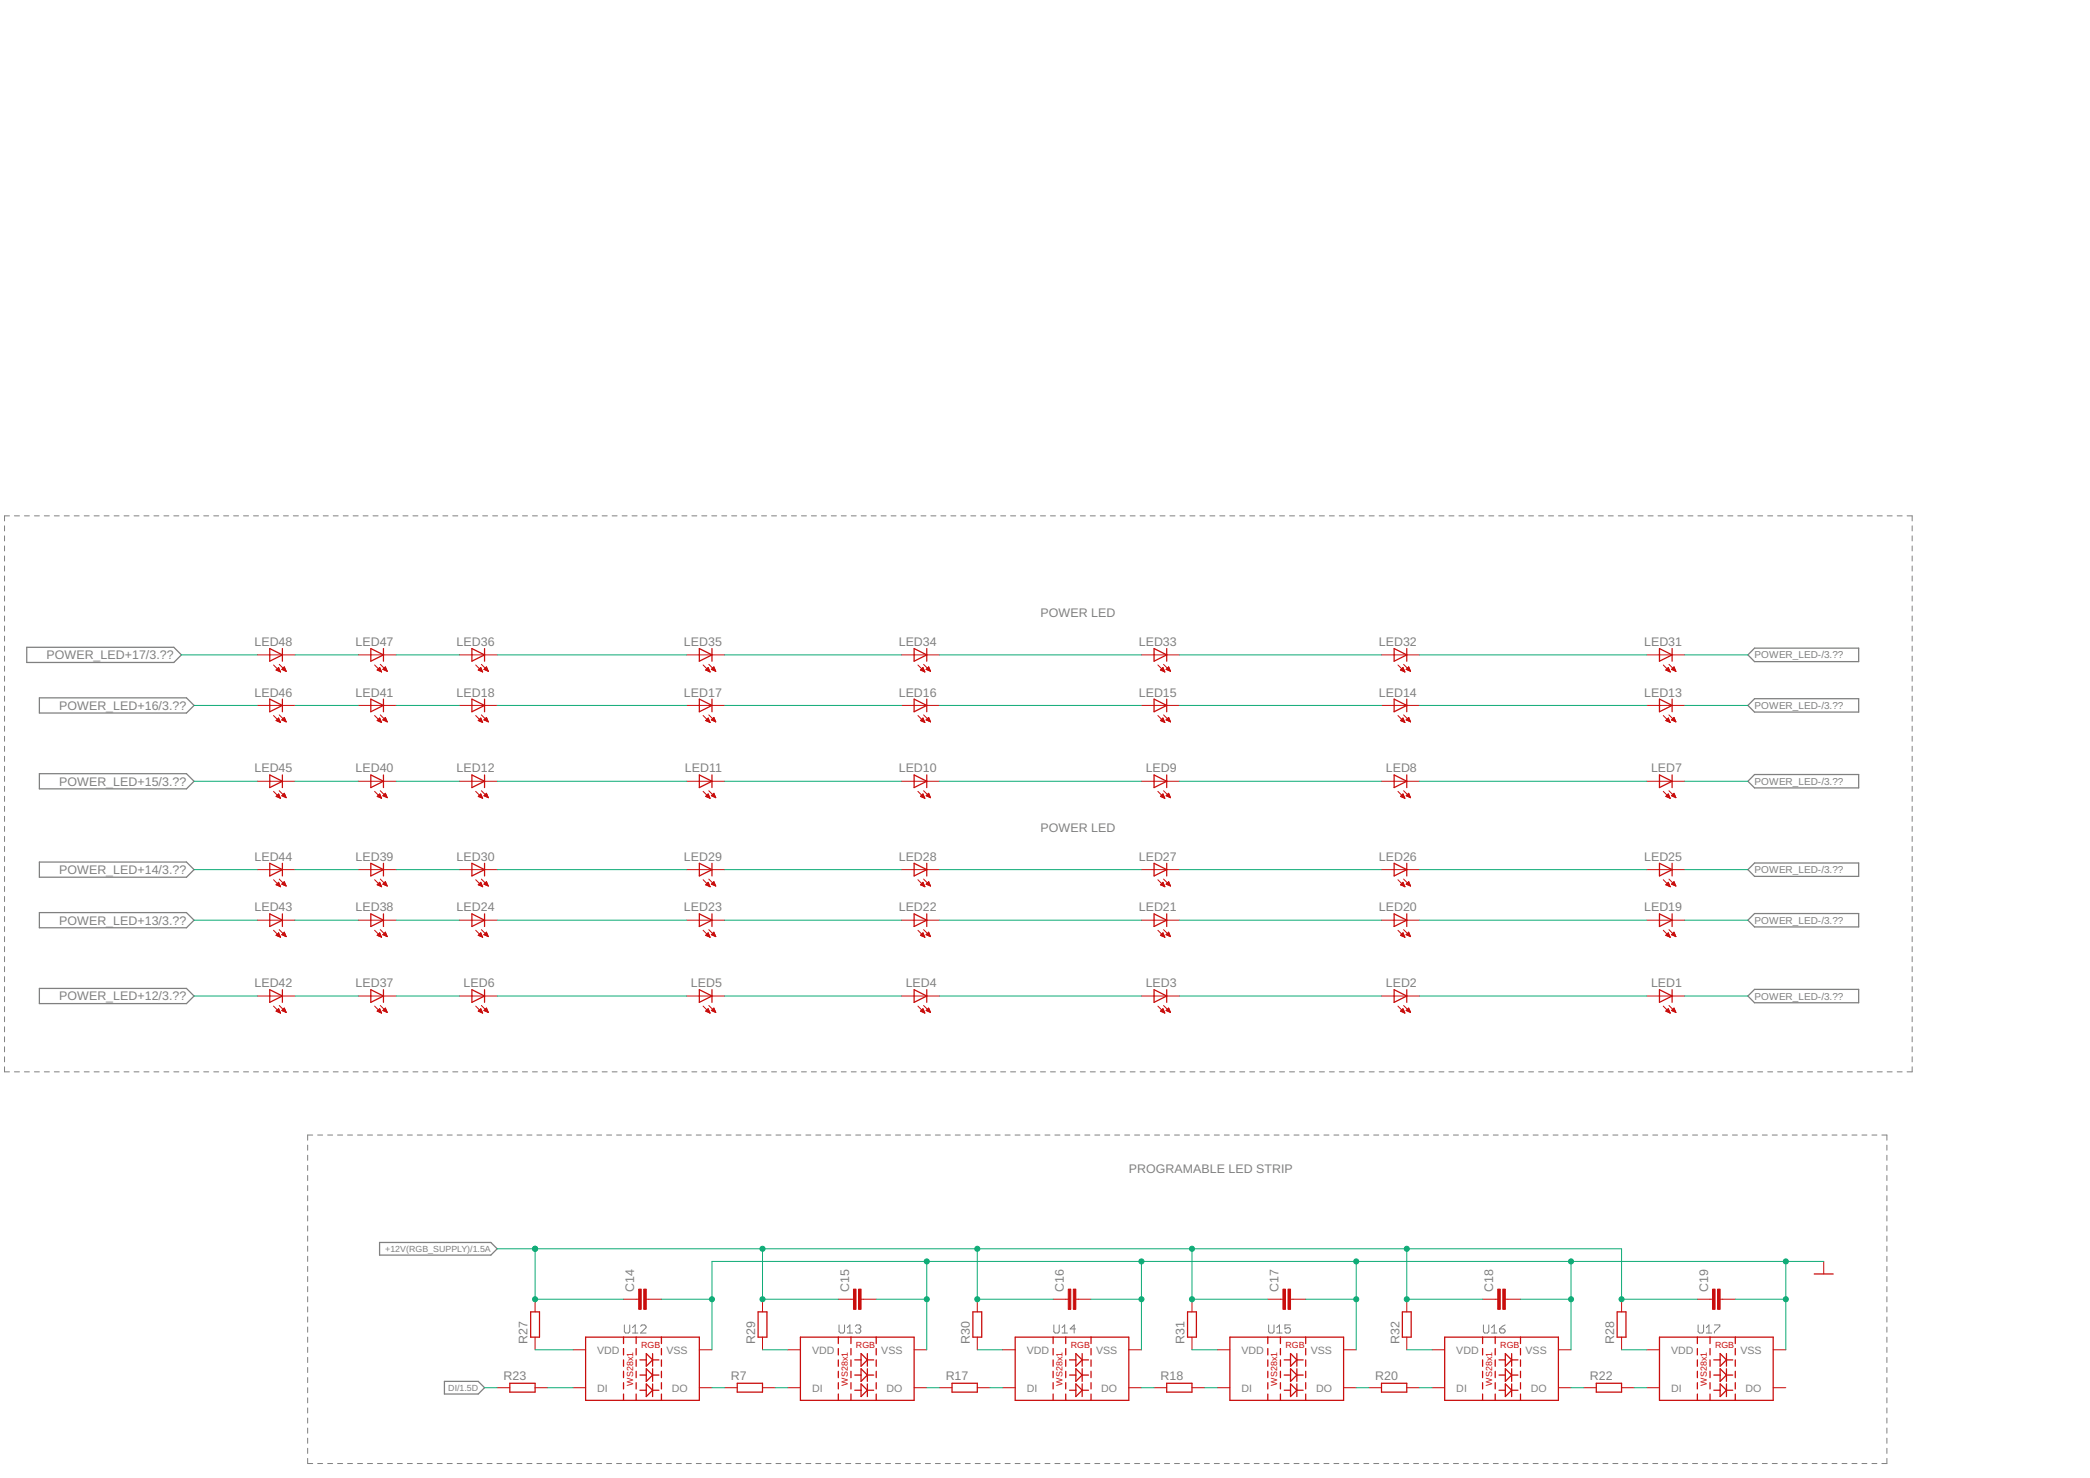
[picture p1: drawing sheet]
<svg xmlns="http://www.w3.org/2000/svg" width="420mm" height="297mm" viewBox="0 0 420 297" stroke-linecap="round" stroke-linejoin="round" font-family="sans-serif">
<defs><g id="words">
<g font-size="2.5" fill="#808080">
<text x="209.2" y="124">POWER LED</text>
<text x="51.1" y="129.8">LED48</text>
<text x="71.5" y="129.8">LED47</text>
<text x="91.8" y="129.8">LED36</text>
<text x="137.5" y="129.8">LED35</text>
<text x="180.7" y="129.8">LED34</text>
<text x="228.9" y="129.8">LED33</text>
<text x="277.2" y="129.8">LED32</text>
<text x="330.5" y="129.8">LED31</text>
<text x="9.3" y="132.5">POWER_LED+17/3.??</text>
<text x="11.9" y="142.7">POWER_LED+16/3.??</text>
<text x="51.1" y="140">LED46</text>
<text x="71.5" y="140">LED41</text>
<text x="91.8" y="140">LED18</text>
<text x="137.5" y="140">LED17</text>
<text x="180.7" y="140">LED16</text>
<text x="228.9" y="140">LED15</text>
<text x="277.2" y="140">LED14</text>
<text x="330.5" y="140">LED13</text>
<text x="51.1" y="155.2">LED45</text>
<text x="71.5" y="155.2">LED40</text>
<text x="91.8" y="155.2">LED12</text>
<text x="137.7" y="155.2">LED11</text>
<text x="180.7" y="155.2">LED10</text>
<text x="230.3" y="155.2">LED9</text>
<text x="278.6" y="155.2">LED8</text>
<text x="331.9" y="155.2">LED7</text>
<text x="11.9" y="157.9">POWER_LED+15/3.??</text>
<text x="209.2" y="167.2">POWER LED</text>
<text x="51.1" y="173">LED44</text>
<text x="71.5" y="173">LED39</text>
<text x="91.8" y="173">LED30</text>
<text x="137.5" y="173">LED29</text>
<text x="180.7" y="173">LED28</text>
<text x="228.9" y="173">LED27</text>
<text x="277.2" y="173">LED26</text>
<text x="330.5" y="173">LED25</text>
<text x="11.9" y="175.7">POWER_LED+14/3.??</text>
<text x="11.9" y="185.8">POWER_LED+13/3.??</text>
<text x="51.1" y="183.2">LED43</text>
<text x="71.5" y="183.2">LED38</text>
<text x="91.8" y="183.2">LED24</text>
<text x="137.5" y="183.2">LED23</text>
<text x="180.7" y="183.2">LED22</text>
<text x="228.9" y="183.2">LED21</text>
<text x="277.2" y="183.2">LED20</text>
<text x="330.5" y="183.2">LED19</text>
<text x="11.9" y="201.1">POWER_LED+12/3.??</text>
<text x="51.1" y="198.4">LED42</text>
<text x="71.5" y="198.4">LED37</text>
<text x="93.2" y="198.4">LED6</text>
<text x="138.9" y="198.4">LED5</text>
<text x="182.1" y="198.4">LED4</text>
<text x="230.3" y="198.4">LED3</text>
<text x="278.6" y="198.4">LED2</text>
<text x="331.9" y="198.4">LED1</text>
<text x="226.9" y="235.7">PROGRAMABLE LED STRIP</text>
<text x="127.5" y="259.6" transform="rotate(-90 127.5 259.6)">C14</text>
<text x="170.7" y="259.6" transform="rotate(-90 170.7 259.6)">C15</text>
<text x="213.9" y="259.6" transform="rotate(-90 213.9 259.6)">C16</text>
<text x="257" y="259.6" transform="rotate(-90 257 259.6)">C17</text>
<text x="300.2" y="259.6" transform="rotate(-90 300.2 259.6)">C18</text>
<text x="343.4" y="259.6" transform="rotate(-90 343.4 259.6)">C19</text>
<text x="106.1" y="270" transform="rotate(-90 106.1 270)">R27</text>
<text x="151.8" y="270" transform="rotate(-90 151.8 270)">R29</text>
<text x="195" y="270" transform="rotate(-90 195 270)">R30</text>
<text x="238.1" y="270" transform="rotate(-90 238.1 270)">R31</text>
<text x="281.3" y="270" transform="rotate(-90 281.3 270)">R32</text>
<text x="324.5" y="270" transform="rotate(-90 324.5 270)">R28</text>
<text x="101.2" y="277.4">R23</text>
<text x="146.9" y="277.4">R7</text>
<text x="190.1" y="277.4">R17</text>
<text x="233.3" y="277.4">R18</text>
<text x="276.5" y="277.4">R20</text>
<text x="319.6" y="277.4">R22</text>
</g>
<g font-size="2.1" fill="#808080">
<text x="120.1" y="272">VDD</text>
<text x="134" y="272">VSS</text>
<text x="163.2" y="272">VDD</text>
<text x="177.2" y="272">VSS</text>
<text x="206.4" y="272">VDD</text>
<text x="220.3" y="272">VSS</text>
<text x="249.6" y="272">VDD</text>
<text x="263.5" y="272">VSS</text>
<text x="292.8" y="272">VDD</text>
<text x="306.7" y="272">VSS</text>
<text x="335.9" y="272">VDD</text>
<text x="349.9" y="272">VSS</text>
<text x="120.1" y="279.7">DI</text>
<text x="135" y="279.7">DO</text>
<text x="163.2" y="279.7">DI</text>
<text x="178.2" y="279.7">DO</text>
<text x="206.4" y="279.7">DI</text>
<text x="221.4" y="279.7">DO</text>
<text x="249.6" y="279.7">DI</text>
<text x="264.6" y="279.7">DO</text>
<text x="292.8" y="279.7">DI</text>
<text x="307.7" y="279.7">DO</text>
<text x="335.9" y="279.7">DI</text>
<text x="350.9" y="279.7">DO</text>
</g>
<g font-size="2" fill="#808080">
<text x="352.7" y="132.3">POWER_LED-/3.??</text>
<text x="352.7" y="142.5">POWER_LED-/3.??</text>
<text x="352.7" y="157.7">POWER_LED-/3.??</text>
<text x="352.7" y="175.5">POWER_LED-/3.??</text>
<text x="352.7" y="185.7">POWER_LED-/3.??</text>
<text x="352.7" y="200.9">POWER_LED-/3.??</text>
</g>
<g font-size="1.8" fill="#808080">
<text x="77.4" y="251.6">+12V(RGB_SUPPLY)/1.5A</text>
<text x="90.1" y="279.5">DI/1.5D</text>
</g>
<g font-size="1.8" fill="#c90d0c">
<text x="128.9" y="270.8">RGB</text>
<text x="172.1" y="270.8">RGB</text>
<text x="215.3" y="270.8">RGB</text>
<text x="258.4" y="270.8">RGB</text>
<text x="301.6" y="270.8">RGB</text>
<text x="344.8" y="270.8">RGB</text>
<text x="127.3" y="278.5" transform="rotate(-90 127.3 278.5)">WS28x1</text>
<text x="170.4" y="278.5" transform="rotate(-90 170.4 278.5)">WS28x1</text>
<text x="213.6" y="278.5" transform="rotate(-90 213.6 278.5)">WS28x1</text>
<text x="256.8" y="278.5" transform="rotate(-90 256.8 278.5)">WS28x1</text>
<text x="300" y="278.5" transform="rotate(-90 300 278.5)">WS28x1</text>
<text x="343.1" y="278.5" transform="rotate(-90 343.1 278.5)">WS28x1</text>
</g>
</g></defs>
<g fill="none" stroke="#808080" stroke-width=".2">
<path d="M.9 105.7v1M.9 107.7v1M.9 109.7v1M.9 111.7v1.1M.9 113.7v1.1M.9 115.8v1M.9 117.8v1M.9 119.8v1M1.9 103.7h-1v1M2.9 103.7h1M4.9 103.7h1M6.9 103.7h1"/>
<path d="M8.9 103.7h1M10.9 103.7h1M12.9 103.7h1M14.9 103.7h1M16.9 103.7h1M18.9 103.7h1M20.9 103.7h1M22.9 103.7h1M24.9 103.7h1M26.9 103.7h1M28.9 103.7h1.1M30.9 103.7h1"/>
<path d="M33 103.7h1M34.9 103.7h1.1M37 103.7h1M38.9 103.7h1.1M41 103.7h1M43 103.7h1M45 103.7h1M47 103.7h1M49 103.7h1M51 103.7h1M53 103.7h1M55 103.7h1"/>
<path d="M57 103.7h1M59 103.7h1M61 103.7h1M63 103.7h1M65 103.7h1M67 103.7h1M69 103.7h1M71 103.7h1M73 103.7h1M75 103.7h1M77 103.7h1M79 103.7h1"/>
<path d="M81 103.7h1M83 103.7h1M85 103.7h1M87 103.7h1M89 103.7h1M91 103.7h1M93 103.7h1M95 103.7h1M97 103.7h1M99 103.7h1M101 103.7h1M103 103.7h1"/>
<path d="M105 103.7h1M107 103.7h1M109.1 103.7h.9M111 103.7h1.1M113.1 103.7h.9M115.1 103.7h1M117.1 103.7h1M119.1 103.7h1M121.1 103.7h1M123.1 103.7h1M125.1 103.7h1M127.1 103.7h1"/>
<path d="M129.1 103.7h1M131.1 103.7h1M133.1 103.7h1M135.1 103.7h1M137.1 103.7h1M139.1 103.7h1M141.1 103.7h1M143.1 103.7h1M145.1 103.7h1M147.1 103.7h1M149.1 103.7h1M151.1 103.7h1"/>
<path d="M153.1 103.7h1M155.1 103.7h1M157.1 103.7h1M159.1 103.7h1M161.1 103.7h1M163.1 103.7h1M165.1 103.7h1M167.1 103.7h1M169.1 103.7h1M171.1 103.7h1M173.1 103.7h1M175.1 103.7h1"/>
<path d="M177.1 103.7h1M179.1 103.7h1M181.1 103.7h1M183.1 103.7h1M185.1 103.7h1M187.1 103.7h1.1M189.1 103.7h1M191.2 103.7h1M193.1 103.7h1.1M195.2 103.7h1M197.2 103.7h1M199.2 103.7h1"/>
<path d="M201.2 103.7h1M203.2 103.7h1M205.2 103.7h1M207.2 103.7h1M209.2 103.7h1M211.2 103.7h1M213.2 103.7h1M215.2 103.7h1M217.2 103.7h1M219.2 103.7h1M221.2 103.7h1M223.2 103.7h1"/>
<path d="M225.2 103.7h1M227.2 103.7h1M229.2 103.7h1M231.2 103.7h1M233.2 103.7h1M235.2 103.7h1M237.2 103.7h1M239.2 103.7h1M241.2 103.7h1M243.2 103.7h1M245.2 103.7h1M247.2 103.7h1"/>
<path d="M249.2 103.7h1M251.2 103.7h1M253.2 103.7h1M255.2 103.7h1M257.2 103.7h1M259.2 103.7h1M261.2 103.7h1M263.2 103.7h1M265.2 103.7h1.1M267.3 103.7h.9M269.2 103.7h1.1M271.3 103.7h.9"/>
<path d="M273.3 103.7h1M275.3 103.7h1M277.3 103.7h1M279.3 103.7h1M281.3 103.7h1M283.3 103.7h1M285.3 103.7h1M287.3 103.7h1M289.3 103.7h1M291.3 103.7h1M293.3 103.7h1M295.3 103.7h1"/>
<path d="M297.3 103.7h1M299.3 103.7h1M301.3 103.7h1M303.3 103.7h1M305.3 103.7h1M307.3 103.7h1M309.3 103.7h1M311.3 103.7h1M313.3 103.7h1M315.3 103.7h1M317.3 103.7h1M319.3 103.7h1"/>
<path d="M321.3 103.7h1M323.3 103.7h1M325.3 103.7h1M327.3 103.7h1M329.3 103.7h1M331.3 103.7h1M333.3 103.7h1M335.3 103.7h1M337.3 103.7h1M339.3 103.7h1M341.3 103.7h1M343.3 103.7h1"/>
<path d="M345.4 103.7h1M347.3 103.7h1.1M349.4 103.7h1M351.3 103.7h1.1M353.4 103.7h1M355.4 103.7h1M357.4 103.7h1M359.4 103.7h1M361.4 103.7h1M363.4 103.7h1M365.4 103.7h1M367.4 103.7h1"/>
<path d="M369.4 103.7h1M371.4 103.7h1M373.4 103.7h1M375.4 103.7h1M377.4 103.7h1M379.4 103.7h1M381.4 103.7h1M383.4 103.7h1v1M384.4 105.7v1M384.4 107.7v1M384.4 109.7v1M384.4 111.7v1.1"/>
<path d="M384.4 113.7v1.1M384.4 115.8v1M384.4 117.8v1M384.4 119.8v1M.9 121.8v1M.9 123.8v1M.9 125.8v1M.9 127.8v1M.9 129.9v1M.9 131.9v1M.9 133.9v1M.9 135.9v1"/>
<path d="M.9 137.9v1M.9 139.9v1M384.4 121.8v1M384.4 123.8v1M384.4 125.8v1M384.4 127.8v1M384.4 129.9v1M384.4 131.9v1M384.4 133.9v1M384.4 135.9v1M384.4 137.9v1M384.4 139.9v1"/>
<path d="M.9 141.9v1M.9 143.9v1M.9 145.9v1.1M.9 148v1M.9 150v1M.9 152v1M.9 154v1M.9 156v1M.9 158v1M384.4 141.9v1M384.4 143.9v1M384.4 145.9v1.1"/>
<path d="M384.4 148v1M384.4 150v1M384.4 152v1M384.4 154v1M384.4 156v1M384.4 158v1M.9 160v1.1M.9 162.1v1M.9 164.1v1M.9 166.1v1M.9 168.1v1M.9 170.1v1"/>
<path d="M.9 172.1v1M.9 174.1v1.1M.9 176.1v1.1M.9 178.2v1M384.4 160v1.1M384.4 162.1v1M384.4 164.1v1M384.4 166.1v1M384.4 168.1v1M384.4 170.1v1M384.4 172.1v1M384.4 174.1v1.1"/>
<path d="M384.4 176.1v1.1M384.4 178.2v1M.9 180.2v1M.9 182.2v1M.9 184.2v1M.9 186.2v1M.9 188.2v1.1M.9 190.2v1.1M.9 192.3v1M.9 194.3v1M.9 196.3v1M.9 198.3v1"/>
<path d="M384.4 180.2v1M384.4 182.2v1M384.4 184.2v1M384.4 186.2v1M384.4 188.2v1.1M384.4 190.2v1.1M384.4 192.3v1M384.4 194.3v1M384.4 196.3v1M384.4 198.3v1M.9 200.3v1M.9 202.3v1"/>
<path d="M.9 204.3v1M.9 206.4v1M.9 208.4v1M.9 210.4v1M.9 212.4v1M.9 214.4v1h1M2.9 215.4h1M4.9 215.4h1M6.9 215.4h1M8.9 215.4h1M10.9 215.4h1M12.9 215.4h1"/>
<path d="M14.9 215.4h1M16.9 215.4h1M18.9 215.4h1M20.9 215.4h1M22.9 215.4h1M24.9 215.4h1M26.9 215.4h1M28.9 215.4h1.1M30.9 215.4h1M33 215.4h1M34.9 215.4h1.1M37 215.4h1"/>
<path d="M38.9 215.4h1.1M41 215.4h1M43 215.4h1M45 215.4h1M47 215.4h1M49 215.4h1M51 215.4h1M53 215.4h1M55 215.4h1M57 215.4h1M59 215.4h1M61 215.4h1"/>
<path d="M63 215.4h1M65 215.4h1M67 215.4h1M69 215.4h1M71 215.4h1M73 215.4h1M75 215.4h1M77 215.4h1M79 215.4h1M81 215.4h1M83 215.4h1M85 215.4h1"/>
<path d="M87 215.4h1M89 215.4h1M91 215.4h1M93 215.4h1M95 215.4h1M97 215.4h1M99 215.4h1M101 215.4h1M103 215.4h1M105 215.4h1M107 215.4h1M109.1 215.4h.9"/>
<path d="M111 215.4h1.1M113.1 215.4h.9M115.1 215.4h1M117.1 215.4h1M119.1 215.4h1M121.1 215.4h1M123.1 215.4h1M125.1 215.4h1M127.1 215.4h1M129.1 215.4h1M131.1 215.4h1M133.1 215.4h1"/>
<path d="M135.1 215.4h1M137.1 215.4h1M139.1 215.4h1M141.1 215.4h1M143.1 215.4h1M145.1 215.4h1M147.1 215.4h1M149.1 215.4h1M151.1 215.4h1M153.1 215.4h1M155.1 215.4h1M157.1 215.4h1"/>
<path d="M159.1 215.4h1M161.1 215.4h1M163.1 215.4h1M165.1 215.4h1M167.1 215.4h1M169.1 215.4h1M171.1 215.4h1M173.1 215.4h1M175.1 215.4h1M177.1 215.4h1M179.1 215.4h1M181.1 215.4h1"/>
<path d="M183.1 215.4h1M185.1 215.4h1M187.1 215.4h1.1M189.1 215.4h1M191.2 215.4h1M193.1 215.4h1.1M195.2 215.4h1M197.2 215.4h1M199.2 215.4h1M201.2 215.4h1M203.2 215.4h1M205.2 215.4h1"/>
<path d="M207.2 215.4h1M209.2 215.4h1M211.2 215.4h1M213.2 215.4h1M215.2 215.4h1M217.2 215.4h1M219.2 215.4h1M221.2 215.4h1M223.2 215.4h1M225.2 215.4h1M227.2 215.4h1M229.2 215.4h1"/>
<path d="M231.2 215.4h1M233.2 215.4h1M235.2 215.4h1M237.2 215.4h1M239.2 215.4h1M241.2 215.4h1M243.2 215.4h1M245.2 215.4h1M247.2 215.4h1M249.2 215.4h1M251.2 215.4h1M253.2 215.4h1"/>
<path d="M255.2 215.4h1M257.2 215.4h1M259.2 215.4h1M261.2 215.4h1M263.2 215.4h1M265.2 215.4h1.1M267.3 215.4h.9M269.2 215.4h1.1M271.3 215.4h.9M273.3 215.4h1M275.3 215.4h1M277.3 215.4h1"/>
<path d="M279.3 215.4h1M281.3 215.4h1M283.3 215.4h1M285.3 215.4h1M287.3 215.4h1M289.3 215.4h1M291.3 215.4h1M293.3 215.4h1M295.3 215.4h1M297.3 215.4h1M299.3 215.4h1M301.3 215.4h1"/>
<path d="M303.3 215.4h1M305.3 215.4h1M307.3 215.4h1M309.3 215.4h1M311.3 215.4h1M313.3 215.4h1M315.3 215.4h1M317.3 215.4h1M319.3 215.4h1M321.3 215.4h1M323.3 215.4h1M325.3 215.4h1"/>
<path d="M327.3 215.4h1M329.3 215.4h1M331.3 215.4h1M333.3 215.4h1M335.3 215.4h1M337.3 215.4h1M339.3 215.4h1M341.3 215.4h1M343.3 215.4h1M345.4 215.4h1M347.3 215.4h1.1M349.4 215.4h1"/>
<path d="M351.3 215.4h1.1M353.4 215.4h1M355.4 215.4h1M357.4 215.4h1M359.4 215.4h1M361.4 215.4h1M363.4 215.4h1M365.4 215.4h1M367.4 215.4h1M369.4 215.4h1M371.4 215.4h1M373.4 215.4h1"/>
<path d="M375.4 215.4h1M377.4 215.4h1M379.4 215.4h1M381.4 215.4h1M384.4 214.4v1h-1M384.4 200.3v1M384.4 202.3v1M384.4 204.3v1M384.4 206.4v1M384.4 208.4v1M384.4 210.4v1M384.4 212.4v1"/>
<path d="M61.8 230.1v1.1M61.8 232.2v1M61.8 234.2v1M61.8 236.2v1.1M61.8 238.3v1M62.9 228.1h-1.1v1.1M63.9 228.1h1M65.9 228.1h1M67.9 228.1h1M69.9 228.1h1M71.9 228.1h1M73.9 228.1h1"/>
<path d="M75.9 228.1h1M77.9 228.1h1M79.9 228.1h1M81.9 228.1h1M83.9 228.1h1M85.9 228.1h1M87.9 228.1h1M89.9 228.1h1M91.9 228.1h1M93.9 228.1h1M95.9 228.1h1M97.9 228.1h1"/>
<path d="M99.9 228.1h1M101.9 228.1h1M103.9 228.1h1M105.9 228.1h1M107.9 228.1h1M109.9 228.1h1M111.9 228.1h1M113.9 228.1h1M115.9 228.1h1M117.9 228.1h1M120 228.1h.9M121.9 228.1h1.1"/>
<path d="M124 228.1h.9M125.9 228.1h1.1M128 228.1h.9M130 228.1h1M132 228.1h1M134 228.1h1M136 228.1h1M138 228.1h1M140 228.1h1M142 228.1h1M144 228.1h1M146 228.1h1"/>
<path d="M148 228.1h1M150 228.1h1M152 228.1h1M154 228.1h1M156 228.1h1M158 228.1h1M160 228.1h1M162 228.1h1M164 228.1h1M166 228.1h1M168 228.1h1M170 228.1h1"/>
<path d="M172 228.1h1M174 228.1h1M176 228.1h1M178 228.1h1M180 228.1h1M182 228.1h1M184 228.1h1M186 228.1h1M188 228.1h1M190 228.1h1.1M192 228.1h1M194.1 228.1h1"/>
<path d="M196 228.1h1.1M198.1 228.1h1M200.1 228.1h1M202.1 228.1h1M204.1 228.1h1M206.1 228.1h1M208.1 228.1h1M210.1 228.1h1M212.1 228.1h1M214.1 228.1h1M216.1 228.1h1M218.1 228.1h1"/>
<path d="M220.1 228.1h1M222.1 228.1h1M224.1 228.1h1M226.1 228.1h1M228.1 228.1h1M230.1 228.1h1M232.1 228.1h1M234.1 228.1h1M236.1 228.1h1M238.1 228.1h1M240.1 228.1h1M242.1 228.1h1"/>
<path d="M244.1 228.1h1M246.1 228.1h1M248.1 228.1h1M250.1 228.1h1M252.1 228.1h1M254.1 228.1h1M256.1 228.1h1M258.1 228.1h1M260.1 228.1h1.1M262.1 228.1h1M264.2 228.1h1M266.1 228.1h1.1"/>
<path d="M268.2 228.1h1M270.2 228.1h1M272.2 228.1h1M274.2 228.1h1M276.2 228.1h1M278.2 228.1h1M280.2 228.1h1M282.2 228.1h1M284.2 228.1h1M286.2 228.1h1M288.2 228.1h1M290.2 228.1h1"/>
<path d="M292.2 228.1h1M294.2 228.1h1M296.2 228.1h1M298.2 228.1h1M300.2 228.1h1M302.2 228.1h1M304.2 228.1h1M306.2 228.1h1M308.2 228.1h1M310.2 228.1h1M312.2 228.1h1M314.2 228.1h1"/>
<path d="M316.2 228.1h1M318.2 228.1h1M320.2 228.1h1M322.2 228.1h1M324.2 228.1h1M326.2 228.1h1M328.3 228.1h.9M330.2 228.1h1.1M332.3 228.1h.9M334.2 228.1h1.1M336.3 228.1h.9M338.3 228.1h1"/>
<path d="M340.3 228.1h1M342.3 228.1h1M344.3 228.1h1M346.3 228.1h1M348.3 228.1h1M350.3 228.1h1M352.3 228.1h1M354.3 228.1h1M356.3 228.1h1M358.3 228.1h1M360.3 228.1h1M362.3 228.1h1"/>
<path d="M364.3 228.1h1M366.3 228.1h1M368.3 228.1h1M370.3 228.1h1M372.3 228.1h1M374.3 228.1h1M376.3 228.1h1M378.3 228.1h1v1.1M379.3 230.1v1.1M379.3 232.2v1M379.3 234.2v1M379.3 236.2v1.1"/>
<path d="M379.3 238.3v1M61.8 240.3v1M61.8 242.3v1.1M61.8 244.3v1.1M61.8 246.4v1M61.8 248.4v1M61.8 250.4v1.1M61.8 252.5v1M61.8 254.5v1M61.8 256.5v1.1M61.8 258.6v1M379.3 240.3v1"/>
<path d="M379.3 242.3v1.1M379.3 244.3v1.1M379.3 246.4v1M379.3 248.4v1M379.3 250.4v1.1M379.3 252.5v1M379.3 254.5v1M379.3 256.5v1.1M379.3 258.6v1M61.8 260.6v1M61.8 262.6v1.1M61.8 264.7v1"/>
<path d="M61.8 266.7v1M61.8 268.7v1.1M61.8 270.8v1M61.8 272.8v1M61.8 274.8v1M61.8 276.9v1M61.8 278.9v1M125.5 266.3v1.3l.3 .3h.5l.3-.3v-1.3M127.1 267.9h1.1M127.1 266.8l.6-.5v1.6M128.8 266.6l.3-.3h.5l.3 .3v.2l-1.1 1.1h1.1M168.7 266.3v1.3l.3 .3h.5l.3-.3v-1.3"/>
<path d="M170.3 267.9h1.1M170.3 266.8l.6-.5v1.6M172 266.6l.2-.3h.6l.2 .3v.2l-.2 .3M172.5 267.1h.3M172.8 267.1l.2 .3v.2l-.2 .3h-.6l-.2-.3M211.9 266.3v1.3l.2 .3h.6l.2-.3v-1.3M213.5 267.9h1.1M213.5 266.8l.5-.5v1.6M216.2 267.1h-1.1l.8-.8v1.6M255 266.3v1.3l.3 .3h.5l.3-.3v-1.3M256.7 267.9h1M256.7 266.8l.5-.5v1.6"/>
<path d="M259.4 266.3h-1.1v.8l.5-.3h.3l.3 .3v.5l-.3 .3h-.5l-.3-.3M298.2 266.3v1.3l.3 .3h.5l.3-.3v-1.3M299.8 267.9h1.1M299.8 266.8l.6-.5v1.6M301.5 267.1h.8l.3 .3v.2l-.3 .3h-.5l-.3-.3zM302.6 266.3l-.6 .3-.5 .5M341.4 266.3v1.3l.3 .3h.5l.3-.3v-1.3M343 267.9h1.1M343 266.8l.6-.5v1.6M344.7 266.3h1v.3l-1 1v.3M379.3 260.6v1M379.3 262.6v1.1"/>
<path d="M379.3 264.7v1M379.3 266.7v1M379.3 268.7v1.1M379.3 270.8v1M379.3 272.8v1M379.3 274.8v1M379.3 276.9v1M379.3 278.9v1M61.8 293.1v1h1.1M61.8 280.9v1M61.8 283v1M61.8 285v1"/>
<path d="M61.8 287v1M61.8 289v1.1M61.8 291.1v1M63.9 294.1h1M65.9 294.1h1M67.9 294.1h1M69.9 294.1h1M71.9 294.1h1M73.9 294.1h1M75.9 294.1h1M77.9 294.1h1M79.9 294.1h1"/>
<path d="M81.9 294.1h1M83.9 294.1h1M85.9 294.1h1M87.9 294.1h1M89.9 294.1h1M91.9 294.1h1M93.9 294.1h1M95.9 294.1h1M97.9 294.1h1M99.9 294.1h1M101.9 294.1h1M103.9 294.1h1"/>
<path d="M105.9 294.1h1M107.9 294.1h1M109.9 294.1h1M111.9 294.1h1M113.9 294.1h1M115.9 294.1h1M117.9 294.1h1M120 294.1h.9M121.9 294.1h1.1M124 294.1h.9M125.9 294.1h1.1M128 294.1h.9"/>
<path d="M130 294.1h1M132 294.1h1M134 294.1h1M136 294.1h1M138 294.1h1M140 294.1h1M142 294.1h1M144 294.1h1M146 294.1h1M148 294.1h1M150 294.1h1M152 294.1h1"/>
<path d="M154 294.1h1M156 294.1h1M158 294.1h1M160 294.1h1M162 294.1h1M164 294.1h1M166 294.1h1M168 294.1h1M170 294.1h1M172 294.1h1M174 294.1h1M176 294.1h1"/>
<path d="M178 294.1h1M180 294.1h1M182 294.1h1M184 294.1h1M186 294.1h1M188 294.1h1M190 294.1h1.1M192 294.1h1M194.1 294.1h1M196 294.1h1.1M198.1 294.1h1M200.1 294.1h1"/>
<path d="M202.1 294.1h1M204.1 294.1h1M206.1 294.1h1M208.1 294.1h1M210.1 294.1h1M212.1 294.1h1M214.1 294.1h1M216.1 294.1h1M218.1 294.1h1M220.1 294.1h1M222.1 294.1h1M224.1 294.1h1"/>
<path d="M226.1 294.1h1M228.1 294.1h1M230.1 294.1h1M232.1 294.1h1M234.1 294.1h1M236.1 294.1h1M238.1 294.1h1M240.1 294.1h1M242.1 294.1h1M244.1 294.1h1M246.1 294.1h1M248.1 294.1h1"/>
<path d="M250.1 294.1h1M252.1 294.1h1M254.1 294.1h1M256.1 294.1h1M258.1 294.1h1M260.1 294.1h1.1M262.1 294.1h1M264.2 294.1h1M266.1 294.1h1.1M268.2 294.1h1M270.2 294.1h1M272.2 294.1h1"/>
<path d="M274.2 294.1h1M276.2 294.1h1M278.2 294.1h1M280.2 294.1h1M282.2 294.1h1M284.2 294.1h1M286.2 294.1h1M288.2 294.1h1M290.2 294.1h1M292.2 294.1h1M294.2 294.1h1M296.2 294.1h1"/>
<path d="M298.2 294.1h1M300.2 294.1h1M302.2 294.1h1M304.2 294.1h1M306.2 294.1h1M308.2 294.1h1M310.2 294.1h1M312.2 294.1h1M314.2 294.1h1M316.2 294.1h1M318.2 294.1h1M320.2 294.1h1"/>
<path d="M322.2 294.1h1M324.2 294.1h1M326.2 294.1h1M328.3 294.1h.9M330.2 294.1h1.1M332.3 294.1h.9M334.2 294.1h1.1M336.3 294.1h.9M338.3 294.1h1M340.3 294.1h1M342.3 294.1h1M344.3 294.1h1"/>
<path d="M346.3 294.1h1M348.3 294.1h1M350.3 294.1h1M352.3 294.1h1M354.3 294.1h1M356.3 294.1h1M358.3 294.1h1M360.3 294.1h1M362.3 294.1h1M364.3 294.1h1M366.3 294.1h1M368.3 294.1h1"/>
<path d="M370.3 294.1h1M372.3 294.1h1M374.3 294.1h1M376.3 294.1h1M379.3 280.9v1M379.3 283v1M379.3 285v1M379.3 287v1M379.3 289v1.1M379.3 291.1v1M379.3 293.1v1h-1"/>
</g>
<g fill="none" stroke="#808080" stroke-width=".25">
<path d="M5.4 130.1h29.5l1.6 1.5-1.6 1.5h-29.5zM352.7 130.3h21v2.7h-21l-1.3-1.4zM7.9 140.3h29.6l1.5 1.5-1.5 1.5h-29.6zM7.9 155.5h29.6l1.5 1.5-1.5 1.5h-29.6zM352.7 140.4h21v2.7h-21l-1.3-1.3zM352.7 155.7h21v2.6h-21l-1.3-1.3zM7.9 173.2h29.6l1.5 1.6-1.5 1.5h-29.6zM351.4 174.8l1.3-1.4h21v2.7h-21zM7.9 198.6h29.6l1.5 1.6-1.5 1.5h-29.6zM7.9 183.4h29.6l1.5 1.5-1.5 1.6h-29.6zM351.4 184.9l1.3-1.3h21v2.7h-21zM351.4 200.2l1.3-1.4h21v2.7h-21z"/>
<path d="M76.3 249.7h22.4l1.2 1.3-1.2 1.2h-22.4zM89.3 277.6h6.8l1.3 1.3-1.3 1.3h-6.8z"/>
</g>
<g fill="none" stroke="#c90d0c" stroke-width=".25">
<path d="M54.2 130.3l2.6 1.3-2.6 1.3zM56.8 130.3v2.6M74.5 130.3l2.6 1.3-2.6 1.3zM77.1 130.3v2.6M94.9 130.3l2.5 1.3-2.5 1.3zM97.4 130.3v2.6M140.6 130.3l2.5 1.3-2.5 1.3zM143.1 130.3v2.6M183.8 130.3l2.5 1.3-2.5 1.3zM186.3 130.3v2.6M232 130.3l2.5 1.3-2.5 1.3zM234.5 130.3v2.6"/>
<path d="M280.3 130.3l2.5 1.3-2.5 1.3zM282.8 130.3v2.6M333.6 130.3l2.5 1.3-2.5 1.3zM336.1 130.3v2.6M54.2 140.5l2.6 1.3-2.6 1.2zM54.2 155.7l2.6 1.3-2.6 1.3zM56.8 140.5v2.5M56.8 155.7v2.6M74.5 140.5l2.6 1.3-2.6 1.2zM74.5 155.7l2.6 1.3-2.6 1.3zM77.1 140.5v2.5M77.1 155.7v2.6"/>
<path d="M94.9 140.5l2.5 1.3-2.5 1.2zM94.9 155.7l2.5 1.3-2.5 1.3zM97.4 140.5v2.5M97.4 155.7v2.6M140.6 140.5l2.5 1.3-2.5 1.2zM140.6 155.7l2.5 1.3-2.5 1.3zM143.1 140.5v2.5M143.1 155.7v2.6M183.8 140.5l2.5 1.3-2.5 1.2zM183.8 155.7l2.5 1.3-2.5 1.3zM186.3 140.5v2.5M186.3 155.7v2.6"/>
<path d="M232 140.5l2.5 1.3-2.5 1.2zM232 155.7l2.5 1.3-2.5 1.3zM234.5 140.5v2.5M234.5 155.7v2.6M280.3 140.5l2.5 1.3-2.5 1.2zM280.3 155.7l2.5 1.3-2.5 1.3zM282.8 140.5v2.5M282.8 155.7v2.6M333.6 140.5l2.5 1.3-2.5 1.2zM333.6 155.7l2.5 1.3-2.5 1.3zM336.1 140.5v2.5M336.1 155.7v2.6"/>
<path d="M54.2 173.5l2.6 1.3-2.6 1.2zM56.8 173.5v2.5M74.5 173.5l2.6 1.3-2.6 1.2zM77.1 173.5v2.5M94.9 173.5l2.5 1.3-2.5 1.2zM97.4 173.5v2.5M140.6 173.5l2.5 1.3-2.5 1.2zM143.1 173.5v2.5M183.8 173.5l2.5 1.3-2.5 1.2zM186.3 173.5v2.5M232 173.5l2.5 1.3-2.5 1.2zM234.5 173.5v2.5"/>
<path d="M280.3 173.5l2.5 1.3-2.5 1.2zM282.8 173.5v2.5M333.6 173.5l2.5 1.3-2.5 1.2zM336.1 173.5v2.5M54.2 198.9l2.6 1.3-2.6 1.2zM54.2 183.7l2.6 1.2-2.6 1.3zM56.8 183.7v2.5M56.8 198.9v2.5M74.5 183.7l2.6 1.2-2.6 1.3zM74.5 198.9l2.6 1.3-2.6 1.2zM77.1 183.7v2.5M77.1 198.9v2.5"/>
<path d="M94.9 198.9l2.5 1.3-2.5 1.2zM94.9 183.7l2.5 1.2-2.5 1.3zM97.4 183.7v2.5M97.4 198.9v2.5M140.6 183.7l2.5 1.2-2.5 1.3zM140.6 198.9l2.5 1.3-2.5 1.2zM143.1 183.7v2.5M143.1 198.9v2.5M183.8 183.7l2.5 1.2-2.5 1.3zM183.8 198.9l2.5 1.3-2.5 1.2zM186.3 183.7v2.5M186.3 198.9v2.5"/>
<path d="M232 198.9l2.5 1.3-2.5 1.2zM232 183.7l2.5 1.2-2.5 1.3zM234.5 183.7v2.5M234.5 198.9v2.5M280.3 198.9l2.5 1.3-2.5 1.2zM280.3 183.7l2.5 1.2-2.5 1.3zM282.8 183.7v2.5M282.8 198.9v2.5M333.6 183.7l2.5 1.2-2.5 1.3zM333.6 198.9l2.5 1.3-2.5 1.2zM336.1 183.7v2.5M336.1 198.9v2.5"/>
<path d="M364.7 256h3.8M102.5 278h5.1v1.8h-5.1zM106.7 263.7h1.8v5h-1.8zM117.7 268.7h22.9v12.7h-22.9zM125.3 268.7v1.3M125.3 271v1.3M125.3 273.3v1.3M125.3 275.6v1.3M125.3 277.9v1.2M127.9 268.7v1.3M127.9 271v1.3M127.9 273.3v1.3"/>
<path d="M127.9 275.6v1.3M127.9 277.9v1.2M128.7 276.4h1.2M128.7 279.4h1.2M128.7 273.3h1.2M129.9 272l1.3 1.3-1.3 1.3zM129.9 275.1l1.3 1.3-1.3 1.2zM129.9 278.1l1.3 1.3-1.3 1.3zM131.2 272v2.6M131.2 275.1v2.5M131.2 278.1v2.6M131.2 276.4h1.3"/>
<path d="M131.2 279.4h1.3M131.2 273.3h1.3M133 268.7v1.3M133 271v1.3M133 273.3v1.3M133 275.6v1.3M133 277.9v1.2M148.2 278h5.1v1.8h-5.1zM152.4 263.7h1.8v5h-1.8zM160.9 268.7h22.9v12.7h-22.9zM168.5 268.7v1.3M168.5 271v1.3"/>
<path d="M168.5 273.3v1.3M168.5 275.6v1.3M168.5 277.9v1.2M171.1 268.7v1.3M171.1 271v1.3M171.1 273.3v1.3M171.1 275.6v1.3M171.1 277.9v1.2M171.8 276.4h1.3M171.8 279.4h1.3M171.8 273.3h1.3M173.1 272l1.3 1.3-1.3 1.3z"/>
<path d="M173.1 275.1l1.3 1.3-1.3 1.2zM173.1 278.1l1.3 1.3-1.3 1.3zM174.4 276.4h1.2M174.4 279.4h1.2M174.4 273.3h1.2M174.4 272v2.6M174.4 275.1v2.5M174.4 278.1v2.6M176.1 268.7v1.3M176.1 271v1.3M176.1 273.3v1.3M176.1 275.6v1.3"/>
<path d="M176.1 277.9v1.2M191.4 278h5.1v1.8h-5.1zM195.6 263.7h1.8v5h-1.8zM204.1 268.7h22.8v12.7h-22.8zM211.7 268.7v1.3M211.7 271v1.3M211.7 273.3v1.3M211.7 275.6v1.3M211.7 277.9v1.2M214.2 268.7v1.3M214.2 271v1.3M214.2 273.3v1.3"/>
<path d="M214.2 275.6v1.3M214.2 277.9v1.2M215 276.4h1.3M215 279.4h1.3M215 273.3h1.3M216.3 272l1.3 1.3-1.3 1.3zM216.3 275.1l1.3 1.3-1.3 1.2zM216.3 278.1l1.3 1.3-1.3 1.3zM217.6 276.4h1.2M217.6 279.4h1.2M217.6 273.3h1.2M217.6 272v2.6"/>
<path d="M217.6 275.1v2.5M217.6 278.1v2.6M219.3 268.7v1.3M219.3 271v1.3M219.3 273.3v1.3M219.3 275.6v1.3M219.3 277.9v1.2M234.5 278h5.1v1.8h-5.1zM238.7 263.7h1.8v5h-1.8zM247.2 268.7h22.9v12.7h-22.9zM254.9 268.7v1.3M254.9 271v1.3"/>
<path d="M254.9 273.3v1.3M254.9 275.6v1.3M254.9 277.9v1.2M257.4 268.7v1.3M257.4 271v1.3M257.4 273.3v1.3M257.4 275.6v1.3M257.4 277.9v1.2M258.2 276.4h1.2M258.2 279.4h1.2M258.2 273.3h1.2M259.4 272l1.3 1.3-1.3 1.3z"/>
<path d="M259.4 275.1l1.3 1.3-1.3 1.2zM259.4 278.1l1.3 1.3-1.3 1.3zM260.7 276.4h1.3M260.7 279.4h1.3M260.7 273.3h1.3M260.7 272v2.6M260.7 275.1v2.5M260.7 278.1v2.6M262.5 268.7v1.3M262.5 271v1.3M262.5 273.3v1.3M262.5 275.6v1.3"/>
<path d="M262.5 277.9v1.2M277.7 278h5.1v1.8h-5.1zM281.9 263.7h1.8v5h-1.8zM290.4 268.7h22.9v12.7h-22.9zM298 268.7v1.3M298 271v1.3M298 273.3v1.3M298 275.6v1.3M298 277.9v1.2M300.6 268.7v1.3M300.6 271v1.3M300.6 273.3v1.3"/>
<path d="M300.6 275.6v1.3M300.6 277.9v1.2M301.3 276.4h1.3M301.3 279.4h1.3M301.3 273.3h1.3M302.6 272l1.3 1.3-1.3 1.3zM302.6 275.1l1.3 1.3-1.3 1.2zM302.6 278.1l1.3 1.3-1.3 1.3zM303.9 276.4h1.3M303.9 279.4h1.3M303.9 273.3h1.3M303.9 272v2.6"/>
<path d="M303.9 275.1v2.5M303.9 278.1v2.6M305.7 268.7v1.3M305.7 271v1.3M305.7 273.3v1.3M305.7 275.6v1.3M305.7 277.9v1.2M320.9 278h5.1v1.8h-5.1zM325.1 263.7h1.8v5h-1.8zM333.6 268.7h22.9v12.7h-22.9zM341.2 268.7v1.3M341.2 271v1.3"/>
<path d="M341.2 273.3v1.3M341.2 275.6v1.3M341.2 277.9v1.2M343.8 268.7v1.3M343.8 271v1.3M343.8 273.3v1.3M343.8 275.6v1.3M343.8 277.9v1.2M344.5 276.4h1.3M344.5 279.4h1.3M344.5 273.3h1.3M345.8 272l1.3 1.3-1.3 1.3z"/>
<path d="M345.8 275.1l1.3 1.3-1.3 1.2zM345.8 278.1l1.3 1.3-1.3 1.3zM347.1 276.4h1.2M347.1 279.4h1.2M347.1 273.3h1.2M347.1 272v2.6M347.1 275.1v2.5M347.1 278.1v2.6M348.8 268.7v1.3M348.8 271v1.3M348.8 273.3v1.3M348.8 275.6v1.3"/>
<path d="M348.8 277.9v1.2M125.3 280.2v1.2M127.9 280.2v1.2M133 280.2v1.2M168.5 280.2v1.2M171.1 280.2v1.2M176.1 280.2v1.2M211.7 280.2v1.2M214.2 280.2v1.2M219.3 280.2v1.2M254.9 280.2v1.2M257.4 280.2v1.2"/>
<path d="M262.5 280.2v1.2M298 280.2v1.2M300.6 280.2v1.2M305.7 280.2v1.2M341.2 280.2v1.2M343.8 280.2v1.2M348.8 280.2v1.2"/>
</g>
<g fill="none" stroke="#c90d0c" stroke-width=".2">
<path d="M51.7 131.6h7.6M55 133.6l1.4 1.4M55.5 134.7l.5-.5 .4 .8zM55.5 134.7h.7M55.6 134.6h.6M55.8 134.4h.3M55.8 134.8h.5M55.9 134.3h.2M56 134.2h.1M56.1 134.9h.2M56.1 133.5l1.5 1.4M56.4 135h.1"/>
<path d="M56.7 134.6h.7M56.8 134.4h.5M56.9 134.3h.4M57 134.7h.4M57 134.2h.2M57.1 134.1h.1M57.1 134l.4 .9-.9-.4zM57.2 134.8h.3M72 131.6h7.6M75.3 133.6l1.4 1.4M75.8 134.7l.9 .3M75.8 134.7l.5-.5 .4 .8"/>
<path d="M75.8 134.7h.8M75.9 134.6h.6M76.1 134.4h.4M76.1 134.8h.5M76.2 134.3h.2M76.3 134.2h.1M76.4 134.9h.3M76.5 133.5l1.4 1.4M76.7 135h.1M77 134.6h.7M77.1 134.4h.5M77.2 134.3h.4"/>
<path d="M77.3 134.7h.4M77.3 134.2h.3M77.4 134.1h.1M77.5 134l.4 .9-.9-.4zM77.6 134.8h.2M92.3 131.6h7.6M95.6 133.6l1.4 1.4M96.1 134.7l.9 .3M96.1 134.7l.5-.5 .4 .8M96.2 134.7h.7M96.3 134.6h.5M96.4 134.4h.4"/>
<path d="M96.4 134.8h.5M96.5 134.3h.2M96.6 134.2h.1M96.7 134.9h.3M96.8 133.5l1.4 1.4M97 135h.1M97.3 134.6h.7M97.4 134.4h.6M97.5 134.3h.4M97.6 134.7h.5M97.6 134.2h.3M97.7 134.1h.1"/>
<path d="M97.8 134l.4 .9-.9-.4zM97.9 134.8h.2M138 131.6h7.7M141.4 133.6l1.3 1.4M141.9 134.7l.8 .3M141.9 134.7l.5-.5 .3 .8M141.9 134.7h.7M142 134.6h.5M142.1 134.4h.4M142.2 134.8h.4M142.2 134.3h.2M142.3 134.2h.1"/>
<path d="M142.4 134.9h.3M142.5 133.5l1.4 1.4M142.7 135h.1M143 134.5l.5-.5 .4 .9zM143 134.6h.7M143.1 134.4h.6M143.2 134.3h.4M143.3 134.7h.5M143.3 134.2h.3M143.5 134.1h.1M143.6 134.8h.2M143.9 134.9h.1"/>
<path d="M181.2 131.6h7.6M184.5 133.6l1.4 1.4M185 134.7l.5-.5 .4 .8M185 134.7h.8M185 134.7l.9 .3M185.1 134.6h.6M185.3 134.4h.4M185.3 134.8h.5M185.4 134.3h.2M185.5 134.2h.1M185.6 134.9h.3M185.7 133.5l1.4 1.4"/>
<path d="M185.9 135h.1M186.2 134.5l.5-.5 .4 .9M186.2 134.5l.9 .4M186.2 134.6h.7M186.3 134.4h.6M186.4 134.3h.4M186.5 134.7h.5M186.5 134.2h.3M186.6 134.1h.1M186.8 134.8h.2M187 134.9h.1M229.5 131.6h7.6"/>
<path d="M232.8 133.6l1.4 1.4M233.3 134.7l.9 .3M233.3 134.7l.5-.5 .4 .8M233.3 134.7h.7M233.4 134.6h.6M233.5 134.4h.4M233.6 134.8h.5M233.6 134.3h.3M233.8 134.2h.1M233.9 134.9h.2M233.9 133.5l1.4 1.4M234.1 135h.1"/>
<path d="M234.4 134.5l.5-.5 .4 .9zM234.5 134.6h.7M234.5 134.4h.6M234.7 134.3h.4M234.7 134.7h.5M234.8 134.2h.2M234.9 134.1h.1M235 134.8h.3M277.7 131.6h7.6M281 133.6l1.4 1.4M281.5 134.7l.9 .3M281.5 134.7l.5-.5 .4 .8"/>
<path d="M281.6 134.7h.7M281.7 134.6h.5M281.8 134.4h.4M281.8 134.8h.5M281.9 134.3h.2M282 134.2h.1M282.1 134.9h.3M282.2 133.5l1.4 1.4M282.4 135h.1M282.7 134.5l.9 .4M282.7 134.5l.5-.5 .4 .9M282.7 134.6h.7"/>
<path d="M282.8 134.4h.6M282.9 134.3h.4M283 134.7h.5M283 134.2h.3M283.1 134.1h.1M283.3 134.8h.2M283.5 134.9h.1M331.1 131.6h7.6M334.4 133.6l1.4 1.4M334.9 134.7l.5-.5 .4 .8zM334.9 134.7h.7M335 134.6h.6"/>
<path d="M335.1 134.4h.4M335.2 134.8h.5M335.2 134.3h.2M335.3 134.2h.1M335.4 134.9h.3M335.5 133.5l1.4 1.4M335.7 135h.1M336 134.5l.9 .4M336 134.5l.5-.5 .4 .9M336 134.6h.7M336.1 134.4h.6M336.3 134.3h.4"/>
<path d="M336.3 134.7h.5M336.4 134.2h.2M336.5 134.1h.1M336.6 134.8h.2M336.9 134.9h.1M51.7 157h7.6M51.7 141.8h7.6M55 159l1.4 1.4M55 143.8l1.4 1.4M55.5 144.8h.7M55.6 160h.6M55.6 144.7h.6"/>
<path d="M55.7 159.9h.5M55.8 144.9h.5M55.8 144.5h.3M55.8 159.7h.3M55.9 144.4h.2M55.9 159.6h.1M56 144.3h.1M56 144.3l-.5 .5 .9 .4M56 144.3l.4 .9M56 145h.3M56.1 158.9l1.4 1.4M56.1 143.7l1.4 1.4"/>
<path d="M56.3 145.2h.1M56.6 159.9l.5-.5 .4 .9zM56.6 144.7l.9 .4M56.7 144.7h.7M56.7 159.9h.7M56.8 144.5h.5M56.8 160h.6M56.8 159.7h.5M56.9 144.8h.5M56.9 144.4h.4M56.9 159.6h.4M57 144.3h.2"/>
<path d="M57.1 159.5h.1M57.1 144.2h.1M57.1 144.2l-.5 .5M57.1 144.2l.4 .9M57.2 144.9h.3M57.5 145h.1M72 157h7.6M72 141.8h7.6M75.3 159l1.4 1.4M75.3 143.8l1.4 1.4M75.8 144.8h.7M75.9 160h.6"/>
<path d="M76 144.7h.5M76 159.9h.5M76.1 144.9h.5M76.1 144.5h.3M76.1 159.7h.3M76.2 144.4h.2M76.2 159.6h.2M76.3 144.3l-.5 .5 .9 .4M76.3 144.3l.4 .9M76.3 144.3h.1M76.3 145h.3M76.5 158.9l1.4 1.4"/>
<path d="M76.5 143.7l1.4 1.4M76.6 145.2h.1M77 159.9l.5-.5 .4 .9zM77 144.7h.7M77 159.9h.7M77.1 144.5h.5M77.1 160h.6M77.1 159.7h.5M77.2 144.8h.5M77.2 144.4h.4M77.3 159.6h.3M77.3 144.3h.2"/>
<path d="M77.4 159.5h.1M77.5 144.2h.1M77.5 144.2l-.5 .5 .9 .4M77.5 144.2l.4 .9M77.5 144.9h.3M77.8 145h.1M92.3 157h7.6M92.3 141.8h7.6M95.6 159l1.4 1.4M95.6 143.8l1.4 1.4M96.2 144.8h.7M96.2 160h.6"/>
<path d="M96.3 144.7h.5M96.3 159.9h.5M96.4 144.9h.5M96.4 144.5h.4M96.4 159.7h.3M96.5 144.4h.2M96.6 159.6h.1M96.6 144.3l-.5 .5 .9 .4M96.6 144.3l.4 .9M96.6 144.3h.1M96.7 145h.3M96.8 158.9l1.4 1.4"/>
<path d="M96.8 143.7l1.4 1.4M96.9 145.2h.1M97.3 159.9l.5-.5 .4 .9zM97.3 144.7l.9 .4M97.3 144.7h.7M97.3 159.9h.7M97.4 144.5h.6M97.5 160h.5M97.5 159.7h.4M97.5 144.8h.6M97.5 144.4h.4M97.6 159.6h.3"/>
<path d="M97.7 144.3h.2M97.7 159.5h.1M97.8 144.2l-.5 .5M97.8 144.2l.4 .9M97.8 144.2h.1M97.8 144.9h.3M98.1 145h.1M138 157h7.7M138 141.8h7.7M141.4 159l1.3 1.4M141.4 143.8l1.3 1.4M141.9 144.8h.7"/>
<path d="M141.9 160h.7M142 144.7h.5M142 159.9h.5M142.1 144.9h.5M142.1 144.5h.4M142.2 159.7h.3M142.2 144.4h.2M142.3 159.6h.1M142.4 145h.3M142.4 144.3l-.5 .5 .8 .4M142.4 144.3l.3 .9M142.4 144.3h.1"/>
<path d="M142.5 158.9l1.4 1.4M142.5 143.7l1.4 1.4M142.7 145.2h.1M143 159.9l.5-.5 .4 .9zM143 144.7h.7M143 159.9h.7M143.1 144.5h.6M143.2 160h.6M143.2 159.7h.5M143.3 144.8h.5M143.3 144.4h.3M143.3 159.6h.3"/>
<path d="M143.4 144.3h.2M143.4 159.5h.2M143.5 144.2h.1M143.5 144.2l-.5 .5 .9 .4M143.5 144.2l.4 .9M143.5 144.9h.3M143.8 145h.1M181.2 157h7.6M181.2 141.8h7.6M184.5 159l1.4 1.4M184.5 143.8l1.4 1.4M185.1 144.8h.7"/>
<path d="M185.1 160h.6M185.2 144.7h.5M185.2 159.9h.5M185.3 144.9h.5M185.3 144.5h.4M185.3 159.7h.3M185.4 144.4h.2M185.5 159.6h.1M185.5 144.3h.1M185.5 144.3l-.5 .5 .9 .4M185.5 145h.4M185.5 144.3l.4 .9"/>
<path d="M185.7 158.9l1.4 1.4M185.7 143.7l1.4 1.4M185.8 145.2h.1M186.2 159.9l.5-.5 .4 .9zM186.2 144.7h.7M186.2 144.7l.9 .4M186.2 159.9h.7M186.3 144.5h.5M186.3 160h.6M186.4 159.7h.4M186.4 144.8h.5M186.4 144.4h.4"/>
<path d="M186.5 159.6h.3M186.5 144.3h.2M186.6 159.5h.1M186.7 144.2h.1M186.7 144.2l-.5 .5M186.7 144.2l.4 .9M186.7 144.9h.3M187 145h.1M229.5 157h7.6M229.5 141.8h7.6M232.8 159l1.4 1.4M232.8 143.8l1.4 1.4"/>
<path d="M233.3 144.8h.7M233.3 160h.7M233.4 144.7h.6M233.5 159.9h.4M233.5 144.9h.6M233.6 144.5h.3M233.6 159.7h.3M233.7 144.4h.1M233.7 159.6h.1M233.8 144.3h.1M233.8 144.3l-.5 .5 .9 .4M233.8 144.3l.4 .9"/>
<path d="M233.8 145h.3M233.9 158.9l1.4 1.4M233.9 143.7l1.4 1.4M234.1 145.2h.1M234.4 159.9l.5-.5 .4 .9zM234.4 144.7h.7M234.5 159.9h.6M234.6 144.5h.5M234.6 160h.6M234.6 159.7h.5M234.7 144.8h.5M234.7 144.4h.4"/>
<path d="M234.7 159.6h.3M234.8 144.3h.2M234.8 159.5h.2M234.9 144.2h.1M234.9 144.2l-.5 .5 .9 .4M234.9 144.2l.4 .9M235 144.9h.2M235.2 145h.1M277.7 157h7.6M277.7 141.8h7.6M281 159l1.4 1.4M281 143.8l1.4 1.4"/>
<path d="M281.6 144.8h.7M281.6 160h.6M281.7 144.7h.5M281.7 159.9h.5M281.8 144.9h.5M281.8 144.5h.4M281.8 159.7h.3M281.9 144.4h.2M282 159.6h.1M282 144.3l-.5 .5 .9 .4M282 144.3l.4 .9M282 144.3h.1"/>
<path d="M282.1 145h.3M282.2 158.9l1.4 1.4M282.2 143.7l1.4 1.4M282.3 145.2h.1M282.7 159.9l.5-.5 .4 .9zM282.7 144.7l.9 .4M282.7 144.7h.7M282.7 159.9h.7M282.8 144.5h.6M282.9 160h.5M282.9 159.7h.4M282.9 144.8h.6"/>
<path d="M282.9 144.4h.4M283 159.6h.3M283.1 144.3h.2M283.1 159.5h.1M283.2 144.2l-.5 .5M283.2 144.2l.4 .9M283.2 144.2h.1M283.2 144.9h.3M283.5 145h.1M331.1 157h7.6M331.1 141.8h7.6M334.4 159l1.4 1.4"/>
<path d="M334.4 143.8l1.4 1.4M334.9 144.8h.7M334.9 160h.7M335 144.7h.5M335 159.9h.5M335.1 144.9h.5M335.1 144.5h.4M335.2 159.7h.3M335.3 144.4h.1M335.3 159.6h.1M335.4 144.3l-.5 .5 .9 .4M335.4 144.3l.4 .9"/>
<path d="M335.4 145h.3M335.4 144.3h.1M335.5 158.9l1.4 1.4M335.5 143.7l1.4 1.4M335.7 145.2h.1M336 159.9l.5-.5 .4 .9zM336 144.7h.7M336 144.7l.9 .4M336.1 159.9h.6M336.1 144.5h.6M336.2 160h.6M336.2 159.7h.5"/>
<path d="M336.3 144.8h.5M336.3 144.4h.3M336.3 159.6h.3M336.4 144.3h.2M336.4 159.5h.2M336.5 144.2h.1M336.5 144.2l-.5 .5M336.5 144.2l.4 .9M336.5 144.9h.3M336.8 145h.1M51.7 174.8h7.6M55 176.8l1.4 1.4"/>
<path d="M55.5 177.8l.5-.5 .4 .9zM55.5 160.1l.5-.5 .4 .8zM55.5 177.8h.7M55.6 177.7h.6M55.6 160.1h.7M55.7 177.6h.4M55.8 178h.5M55.9 177.5h.2M55.9 160.2h.4M56 177.4h.1M56.1 178.1h.2M56.1 176.7l1.4 1.4"/>
<path d="M56.2 160.4h.2M56.6 177.7l.5-.5 .4 .9zM56.7 177.7h.7M56.7 177.6h.6M56.9 177.5h.4M57 177.8h.4M57 177.4h.2M57.1 160.1h.4M57.1 177.2h.1M57.3 178h.2M57.4 160.2h.1M72 174.8h7.6"/>
<path d="M75.3 176.8l1.4 1.4M75.8 160.1l.5-.5 .4 .8zM75.9 177.8h.7M75.9 177.7h.6M76 160.1h.6M76.1 177.6h.4M76.2 178h.4M76.2 177.5h.2M76.3 160.2h.3M76.3 177.4h.1M76.3 177.3l.4 .9-.9-.4zM76.4 178.1h.3"/>
<path d="M76.5 176.7l1.4 1.4M76.5 160.4h.2M77 177.7l.5-.5 .4 .9zM77 177.7h.7M77.1 177.6h.6M77.2 177.5h.4M77.3 177.8h.5M77.3 177.4h.3M77.4 160.1h.4M77.4 177.2h.1M77.6 178h.2M77.7 160.2h.1"/>
<path d="M92.3 174.8h7.6M95.6 176.8l1.4 1.4M96.1 177.8l.5-.5 .4 .9zM96.1 160.1l.5-.5 .4 .8zM96.2 177.8h.7M96.2 177.7h.6M96.3 160.1h.6M96.4 177.6h.4M96.5 178h.4M96.5 177.5h.2M96.6 160.2h.3M96.6 177.4h.1"/>
<path d="M96.8 178.1h.2M96.8 176.7l1.4 1.4M96.9 160.4h.1M97.3 177.7l.5-.5 .4 .9zM97.3 177.7h.7M97.4 177.6h.6M97.5 177.5h.4M97.6 177.8h.5M97.6 177.4h.3M97.7 160.1h.4M97.7 177.2h.1M97.9 178h.2"/>
<path d="M98 160.2h.1M138 174.8h7.7M141.4 176.8l1.4 1.4M141.9 160.1l.5-.5 .3 .8zM141.9 177.8h.7M142 177.7h.5M142 160.1h.6M142.1 177.6h.4M142.2 178h.4M142.2 177.5h.2M142.3 160.2h.4M142.3 177.4h.1"/>
<path d="M142.4 177.3l.3 .9-.8-.4zM142.5 178.1h.2M142.5 176.7l1.4 1.4M142.6 160.4h.1M143 177.7l.5-.5 .4 .9zM143.1 177.7h.6M143.1 177.6h.6M143.2 177.5h.4M143.3 177.8h.5M143.3 177.4h.3M143.4 160.1h.4M143.5 177.2h.1"/>
<path d="M143.6 178h.2M143.7 160.2h.2M181.2 174.8h7.6M184.5 176.8l1.4 1.4M185 160.1l.5-.5 .4 .8zM185.1 177.8h.7M185.1 177.7h.6M185.2 160.1h.6M185.3 177.6h.4M185.4 178h.4M185.4 177.5h.2M185.5 160.2h.3"/>
<path d="M185.5 177.4h.1M185.5 177.3l.4 .9-.9-.4zM185.6 178.1h.3M185.7 176.7l1.4 1.4M185.7 160.4h.2M186.2 177.7l.9 .4M186.2 177.7l.5-.5 .4 .9M186.2 177.7h.7M186.3 177.6h.6M186.4 177.5h.4M186.5 177.8h.5M186.5 177.4h.3"/>
<path d="M186.6 177.2h.1M186.6 160.1h.4M186.8 178h.2M186.9 160.2h.1M229.5 174.8h7.6M232.8 176.8l1.4 1.4M233.3 160.1l.5-.5 .4 .8zM233.3 177.8h.7M233.4 177.7h.6M233.4 160.1h.6M233.5 177.6h.4M233.6 178h.5"/>
<path d="M233.6 177.5h.3M233.7 160.2h.4M233.7 177.4h.1M233.8 177.3l.4 .9-.9-.4zM233.9 178.1h.2M233.9 176.7l1.4 1.4M234 160.4h.1M234.4 177.7l.5-.5 .4 .9zM234.5 177.7h.7M234.5 177.6h.6M234.7 177.5h.4M234.8 177.8h.4"/>
<path d="M234.8 177.4h.2M234.9 160.1h.3M234.9 177.2h.1M235.1 178h.2M235.2 160.2h.1M277.7 174.8h7.6M281 176.8l1.4 1.4M281.5 160.1l.5-.5 .4 .8zM281.6 177.8h.7M281.6 177.7h.6M281.7 160.1h.6M281.8 177.6h.4"/>
<path d="M281.9 178h.4M281.9 177.5h.2M282 160.2h.3M282 177.4h.1M282 177.3l.4 .9-.9-.4zM282.2 178.1h.2M282.2 176.7l1.4 1.4M282.3 160.4h.1M282.7 177.7l.5-.5 .4 .9zM282.7 177.7h.7M282.8 177.6h.6M282.9 177.5h.4"/>
<path d="M283 177.8h.5M283 177.4h.3M283.1 160.1h.4M283.1 177.2h.1M283.3 178h.2M283.4 160.2h.1M331.1 174.8h7.6M334.4 176.8l1.4 1.4M334.9 177.8l.5-.5 .4 .9zM334.9 160.1l.5-.5 .4 .8zM334.9 177.8h.7M335 177.7h.6"/>
<path d="M335 160.1h.6M335.1 177.6h.4M335.2 178h.5M335.2 177.5h.2M335.3 160.2h.4M335.3 177.4h.1M335.5 178.1h.2M335.5 176.7l1.4 1.4M335.6 160.4h.1M336 177.7l.5-.5 .4 .9zM336.1 177.7h.7M336.1 177.6h.6"/>
<path d="M336.2 177.5h.5M336.4 177.8h.4M336.4 177.4h.2M336.5 160.1h.3M336.5 177.2h.1M336.6 178h.3M336.7 160.2h.2M51.7 184.9h7.6M55 187l1.4 1.4M55.5 188l.5-.5 .4 .9zM55.5 188h.7M55.6 187.9h.6"/>
<path d="M55.8 187.7h.3M55.8 188.1h.5M55.9 187.6h.2M56 187.5h.1M56 188.2h.3M56.1 186.8l1.4 1.4M56.3 188.3h.1M56.6 187.9l.9 .3M56.7 187.9h.7M56.8 187.7h.5M56.9 187.6h.4M56.9 188h.5"/>
<path d="M57 187.5h.2M57.1 187.4h.1M57.1 187.3l-.5 .6M57.1 187.3l.4 .9M57.2 188.1h.3M57.5 188.2h.1M72 184.9h7.6M75.3 187l1.4 1.4M75.8 188l.9 .4M75.8 188l.5-.5 .4 .9M75.8 188h.7M75.9 187.9h.6"/>
<path d="M76.1 187.7h.4M76.1 188.1h.5M76.2 187.6h.2M76.3 187.5h.1M76.4 188.2h.2M76.5 186.8l1.4 1.4M76.6 188.3h.1M77 187.9h.7M77 187.9l.9 .3M77.1 187.7h.5M77.2 187.6h.4M77.3 188h.4"/>
<path d="M77.3 187.5h.2M77.4 187.4h.1M77.5 187.3l-.5 .6M77.5 187.3l.4 .9M77.5 188.1h.3M77.8 188.2h.1M92.3 184.9h7.6M95.6 187l1.4 1.4M96.1 188l.9 .4M96.1 188l.5-.5 .4 .9M96.2 188h.7M96.3 187.9h.5"/>
<path d="M96.4 187.7h.4M96.4 188.1h.5M96.5 187.6h.2M96.6 187.5h.1M96.7 188.2h.3M96.8 186.8l1.4 1.4M97 188.3h.1M97.3 187.9h.7M97.3 187.9l.9 .3M97.4 187.7h.6M97.5 187.6h.4M97.6 188h.5"/>
<path d="M97.6 187.5h.3M97.8 187.4h.1M97.8 187.3l-.5 .6M97.8 187.3l.4 .9M97.9 188.1h.2M98.1 188.2h.1M138 184.9h7.7M141.4 187l1.3 1.4M141.9 188h.7M141.9 188l.8 .4M141.9 188l.5-.5 .3 .9M142 187.9h.5"/>
<path d="M142.1 188.1h.5M142.1 187.7h.4M142.2 187.6h.2M142.3 187.5h.1M142.4 188.2h.3M142.5 186.8l1.4 1.4M142.7 188.3h.1M143 187.9h.7M143 187.9l.9 .3M143.1 187.7h.6M143.2 187.6h.4M143.3 188h.5"/>
<path d="M143.4 187.5h.2M143.5 187.4h.1M143.5 187.3l-.5 .6M143.5 187.3l.4 .9M143.6 188.1h.2M143.8 188.2h.1M181.2 184.9h7.6M184.5 187l1.4 1.4M185 188h.8M185 188l.9 .4M185 188l.5-.5 .4 .9M185.2 187.9h.5"/>
<path d="M185.3 187.7h.4M185.3 188.1h.5M185.4 187.6h.2M185.5 187.5h.1M185.6 188.2h.3M185.7 186.8l1.4 1.4M185.9 188.3h.1M186.2 187.9h.7M186.2 187.9l.9 .3M186.3 187.7h.6M186.4 187.6h.4M186.5 188h.4"/>
<path d="M186.5 187.5h.3M186.7 187.4h.1M186.7 187.3l-.5 .6M186.7 187.3l.4 .9M186.7 188.1h.3M187 188.2h.1M229.5 184.9h7.6M232.8 187l1.4 1.4M233.3 188l.9 .4M233.3 188l.5-.5 .4 .9M233.3 188h.7M233.4 187.9h.6"/>
<path d="M233.5 187.7h.4M233.6 188.1h.5M233.7 187.6h.1M233.8 187.5h.1M233.8 188.2h.3M233.9 186.8l1.4 1.4M234.1 188.3h.1M234.4 187.9h.8M234.5 187.7h.6M234.7 187.6h.4M234.7 188h.5M234.8 187.5h.2"/>
<path d="M234.9 187.4h.1M234.9 187.3l-.5 .6 .9 .3M234.9 187.3l.4 .9M235 188.1h.3M235.3 188.2h.1M277.7 184.9h7.6M281 187l1.4 1.4M281.5 188l.9 .4M281.5 188l.5-.5 .4 .9M281.6 188h.7M281.7 187.9h.5M281.8 187.7h.4"/>
<path d="M281.8 188.1h.5M281.9 187.6h.2M282 187.5h.1M282.1 188.2h.3M282.2 186.8l1.4 1.4M282.4 188.3h.1M282.7 187.9h.7M282.7 187.9l.9 .3M282.8 187.7h.6M282.9 187.6h.4M283 188h.5M283 187.5h.3"/>
<path d="M283.2 187.4h.1M283.2 187.3l-.5 .6M283.2 187.3l.4 .9M283.3 188.1h.2M283.5 188.2h.1M331.1 184.9h7.6M334.4 187l1.4 1.4M334.9 188l.9 .4M334.9 188l.5-.5 .4 .9M334.9 188h.7M335 187.9h.6M335.1 188.1h.5"/>
<path d="M335.1 187.7h.4M335.2 187.6h.2M335.4 187.5h.1M335.4 188.2h.3M335.5 186.8l1.4 1.4M335.7 188.3h.1M336 187.9h.7M336 187.9l.9 .3M336.1 187.7h.6M336.3 187.6h.3M336.3 188h.5M336.4 187.5h.2"/>
<path d="M336.5 187.4h.1M336.5 187.3l-.5 .6M336.5 187.3l.4 .9M336.6 188.1h.2M336.9 188.2h.1M51.7 200.2h7.6M55 202.2l1.4 1.4M55.5 203.2l.5-.5 .4 .9zM55.6 203.2h.6M55.7 203.1h.5M55.7 203.3h.6M55.8 202.9h.3"/>
<path d="M55.9 202.8h.2M56 203.4h.3M56.1 202.1l1.4 1.4M56.2 203.5h.2M56.6 203.1l.5-.5 .4 .9zM56.7 203.1h.7M56.8 202.9h.5M56.8 203.2h.6M56.9 202.8h.4M57 202.7h.2M57.1 203.3h.4M57.4 203.4h.1"/>
<path d="M72 200.2h7.6M75.3 202.2l1.4 1.4M75.8 203.2l.5-.5 .4 .9zM75.9 203.2h.6M76 203.1h.5M76 203.3h.6M76.1 202.9h.3M76.2 202.8h.2M76.3 203.4h.3M76.5 202.1l1.4 1.4M76.6 203.5h.1M77 203.1l.5-.5 .4 .9z"/>
<path d="M77 203.1h.7M77.1 202.9h.5M77.2 203.2h.5M77.3 202.8h.3M77.4 202.7h.1M77.4 203.3h.4M77.7 203.4h.1M92.3 200.2h7.6M95.6 202.2l1.4 1.4M96.1 203.2l.5-.5 .4 .9zM96.2 203.2h.7M96.3 203.3h.6"/>
<path d="M96.3 203.1h.5M96.4 202.9h.4M96.6 202.8h.1M96.6 203.4h.3M96.8 202.1l1.4 1.4M96.9 203.5h.1M97.3 203.1l.5-.5 .4 .9zM97.3 203.1h.7M97.5 202.9h.4M97.5 203.2h.5M97.6 202.8h.3M97.7 202.7h.1"/>
<path d="M97.7 203.3h.4M98 203.4h.1M138 200.2h7.7M141.4 202.2l1.3 1.4M141.9 203.2l.5-.5 .3 .9zM141.9 203.2h.7M142 203.3h.6M142 203.1h.5M142.2 202.9h.3M142.3 202.8h.1M142.3 203.4h.4M142.5 202.1l1.4 1.4"/>
<path d="M142.6 203.5h.1M143 203.1l.5-.5 .4 .9zM143 203.1h.7M143.2 202.9h.5M143.2 203.2h.6M143.3 202.8h.3M143.4 202.7h.2M143.5 203.3h.3M143.7 203.4h.2M181.2 200.2h7.6M184.5 202.2l1.4 1.4M185 203.2l.5-.5 .4 .9z"/>
<path d="M185.1 203.2h.6M185.2 203.3h.6M185.2 203.1h.5M185.3 202.9h.3M185.4 202.8h.2M185.5 203.4h.3M185.7 202.1l1.4 1.4M185.8 203.5h.1M186.2 203.1l.5-.5 .4 .9zM186.2 203.1h.7M186.3 202.9h.5M186.4 203.2h.5"/>
<path d="M186.5 202.8h.3M186.6 202.7h.1M186.6 203.3h.4M186.9 203.4h.1M229.5 200.2h7.6M232.8 202.2l1.4 1.4M233.3 203.2l.5-.5 .4 .9zM233.3 203.2h.7M233.4 203.1h.5M233.5 203.3h.5M233.6 202.9h.3M233.7 202.8h.1"/>
<path d="M233.7 203.4h.4M233.9 202.1l1.4 1.4M234 203.5h.1M234.4 203.1l.5-.5 .4 .9zM234.5 203.1h.6M234.6 202.9h.5M234.6 203.2h.6M234.7 202.8h.3M234.8 202.7h.2M234.9 203.3h.3M235.2 203.4h.1M277.7 200.2h7.6"/>
<path d="M281 202.2l1.4 1.4M281.6 203.2h.7M281.7 203.3h.6M281.7 203.1h.5M281.8 202.9h.4M281.9 202.8h.2M282 203.4h.3M282 202.7l.4 .9-.9-.4zM282.2 202.1l1.4 1.4M282.3 203.5h.1M282.7 203.1l.5-.5 .4 .9zM282.7 203.1h.7"/>
<path d="M282.9 202.9h.4M282.9 203.2h.5M283 202.8h.3M283.1 202.7h.1M283.1 203.3h.4M283.4 203.4h.1M331.1 200.2h7.6M334.4 202.2l1.4 1.4M334.9 203.2l.5-.5 .4 .9zM334.9 203.2h.7M335 203.3h.6M335 203.1h.5"/>
<path d="M335.2 202.9h.3M335.3 202.8h.1M335.3 203.4h.4M335.5 202.1l1.4 1.4M335.6 203.5h.1M336 203.1l.5-.5 .4 .9zM336.1 203.1h.6M336.2 202.9h.5M336.2 203.2h.6M336.3 202.8h.3M336.4 202.7h.2M336.5 203.3h.3"/>
<path d="M336.8 203.4h.1M366.6 253.5v2.5M99.9 278.9h2.6M107.6 278.9h2.5M107.6 261.1v2.6M107.6 268.7v2.6M115.2 271.3h2.5M115.2 278.9h2.5M125.3 261.1h3.1M129.9 261.1h3.1M140.6 271.3h2.5M140.6 278.9h2.5"/>
<path d="M145.7 278.9h2.5M153.3 278.9h2.5M153.3 261.1v2.6M153.3 268.7v2.6M158.4 271.3h2.5M158.4 278.9h2.5M168.5 261.1h3.1M173.1 261.1h3M183.8 271.3h2.5M183.8 278.9h2.5M188.8 278.9h2.6M196.5 278.9h2.5"/>
<path d="M196.5 261.1v2.6M196.5 268.7v2.6M201.5 271.3h2.6M201.5 278.9h2.6M211.7 261.1h3.1M216.3 261.1h3M226.9 271.3h2.6M226.9 278.9h2.6M232 278.9h2.5M239.6 278.9h2.6M239.6 261.1v2.6M239.6 268.7v2.6"/>
<path d="M244.7 271.3h2.5M244.7 278.9h2.5M254.9 261.1h3M259.4 261.1h3.1M270.1 271.3h2.5M270.1 278.9h2.5M275.2 278.9h2.5M282.8 278.9h2.5M282.8 261.1v2.6M282.8 268.7v2.6M287.9 271.3h2.5M287.9 278.9h2.5"/>
<path d="M298 261.1h3.1M302.6 261.1h3.1M313.3 271.3h2.5M313.3 278.9h2.5M318.4 278.9h2.5M326 278.9h2.5M326 261.1v2.6M326 268.7v2.6M331.1 271.3h2.5M331.1 278.9h2.5M341.2 261.1h3.1M345.8 261.1h3"/>
<path d="M356.5 271.3h2.5M356.5 278.9h2.5"/>
</g>
<g fill="#c90d0c" stroke="#c90d0c" stroke-width=".2">
<path d="M129.4 259.1h.5v4h-.5z"/>
<path d="M128.4 259.1h.5v4h-.5z"/>
<path d="M172.6 259.1h.5v4h-.5z"/>
<path d="M171.6 259.1h.5v4h-.5z"/>
<path d="M215.8 259.1h.5v4h-.5z"/>
<path d="M214.8 259.1h.5v4h-.5z"/>
<path d="M258.9 259.1h.5v4h-.5z"/>
<path d="M257.9 259.1h.5v4h-.5z"/>
<path d="M302.1 259.1h.5v4h-.5z"/>
<path d="M301.1 259.1h.5v4h-.5z"/>
<path d="M345.3 259.1h.5v4h-.5z"/>
<path d="M344.3 259.1h.5v4h-.5z"/>
</g>
<g fill="none" stroke="#0dab76" stroke-width=".2">
<path d="M36.5 131.6h15.2M59.3 131.6h12.7M79.6 131.6h12.7M99.9 131.6h38.1M145.7 131.6h35.5M188.8 131.6h40.7M237.1 131.6h40.6M285.3 131.6h45.8M338.7 131.6h12.7M39 157h12.7M39 141.8h12.7M59.3 157h12.7"/>
<path d="M59.3 141.8h12.7M79.6 157h12.7M79.6 141.8h12.7M99.9 157h38.1M99.9 141.8h38.1M145.7 157h35.5M145.7 141.8h35.5M188.8 157h40.7M188.8 141.8h40.7M237.1 157h40.6M237.1 141.8h40.6M285.3 157h45.8"/>
<path d="M285.3 141.8h45.8M338.7 157h12.7M338.7 141.8h12.7M39 174.8h12.7M59.3 174.8h12.7M79.6 174.8h12.7M99.9 174.8h38.1M145.7 174.8h35.5M188.8 174.8h40.7M237.1 174.8h40.6M285.3 174.8h45.8M338.7 174.8h12.7"/>
<path d="M39 184.9h12.7M59.3 184.9h12.7M79.6 184.9h12.7M99.9 184.9h38.1M145.7 184.9h35.5M188.8 184.9h40.7M237.1 184.9h40.6M285.3 184.9h45.8M338.7 184.9h12.7M39 200.2h12.7M59.3 200.2h12.7M79.6 200.2h12.7"/>
<path d="M99.9 200.2h38.1M145.7 200.2h35.5M188.8 200.2h40.7M237.1 200.2h40.6M285.3 200.2h45.8M338.7 200.2h12.7M99.9 251h226.1v10.1h15.2M107.6 251v10.1h17.7M153.3 251v10.1h15.2M186.3 253.5v17.8M196.5 251v10.1h15.2M229.5 253.5v17.8"/>
<path d="M239.6 251v10.1h15.3M272.6 253.5v17.8M282.8 251v10.1h15.2M315.8 253.5v17.8M359 253.5v17.8M366.6 253.5h-223.5v17.8M97.4 278.9h2.5M107.6 271.3h7.6M110.1 278.9h5.1M133 261.1h10.1M143.1 278.9h2.6M153.3 271.3h5.1"/>
<path d="M155.8 278.9h2.6M176.1 261.1h10.2M186.3 278.9h2.5M196.5 271.3h5M199 278.9h2.5M219.3 261.1h10.2M229.5 278.9h2.5M239.6 271.3h5.1M242.2 278.9h2.5M262.5 261.1h10.1M272.6 278.9h2.6M282.8 271.3h5.1"/>
<path d="M285.3 278.9h2.6M305.7 261.1h10.1M315.8 278.9h2.6M326 271.3h5.1M328.5 278.9h2.6M348.8 261.1h10.2"/>
</g>
<g fill="#0dab76" stroke="#0dab76" stroke-width=".2">
<circle cx="315.8" cy="253.5" r=".51"/>
<circle cx="272.6" cy="253.5" r=".51"/>
<circle cx="229.5" cy="253.5" r=".51"/>
<circle cx="186.3" cy="253.5" r=".51"/>
<circle cx="359" cy="253.5" r=".51"/>
<circle cx="359" cy="261.1" r=".51"/>
<circle cx="315.8" cy="261.1" r=".51"/>
<circle cx="272.6" cy="261.1" r=".51"/>
<circle cx="229.5" cy="261.1" r=".51"/>
<circle cx="186.3" cy="261.1" r=".51"/>
<circle cx="143.1" cy="261.1" r=".51"/>
<circle cx="107.6" cy="251" r=".51"/>
<circle cx="326" cy="261.1" r=".51"/>
<circle cx="282.8" cy="261.1" r=".51"/>
<circle cx="282.8" cy="251" r=".51"/>
<circle cx="239.6" cy="251" r=".51"/>
<circle cx="239.6" cy="261.1" r=".51"/>
<circle cx="196.5" cy="261.1" r=".51"/>
<circle cx="196.5" cy="251" r=".51"/>
<circle cx="153.3" cy="261.1" r=".51"/>
<circle cx="153.3" cy="251" r=".51"/>
<circle cx="107.6" cy="261.1" r=".51"/>
</g>
<use href="#words"/>
</svg>
